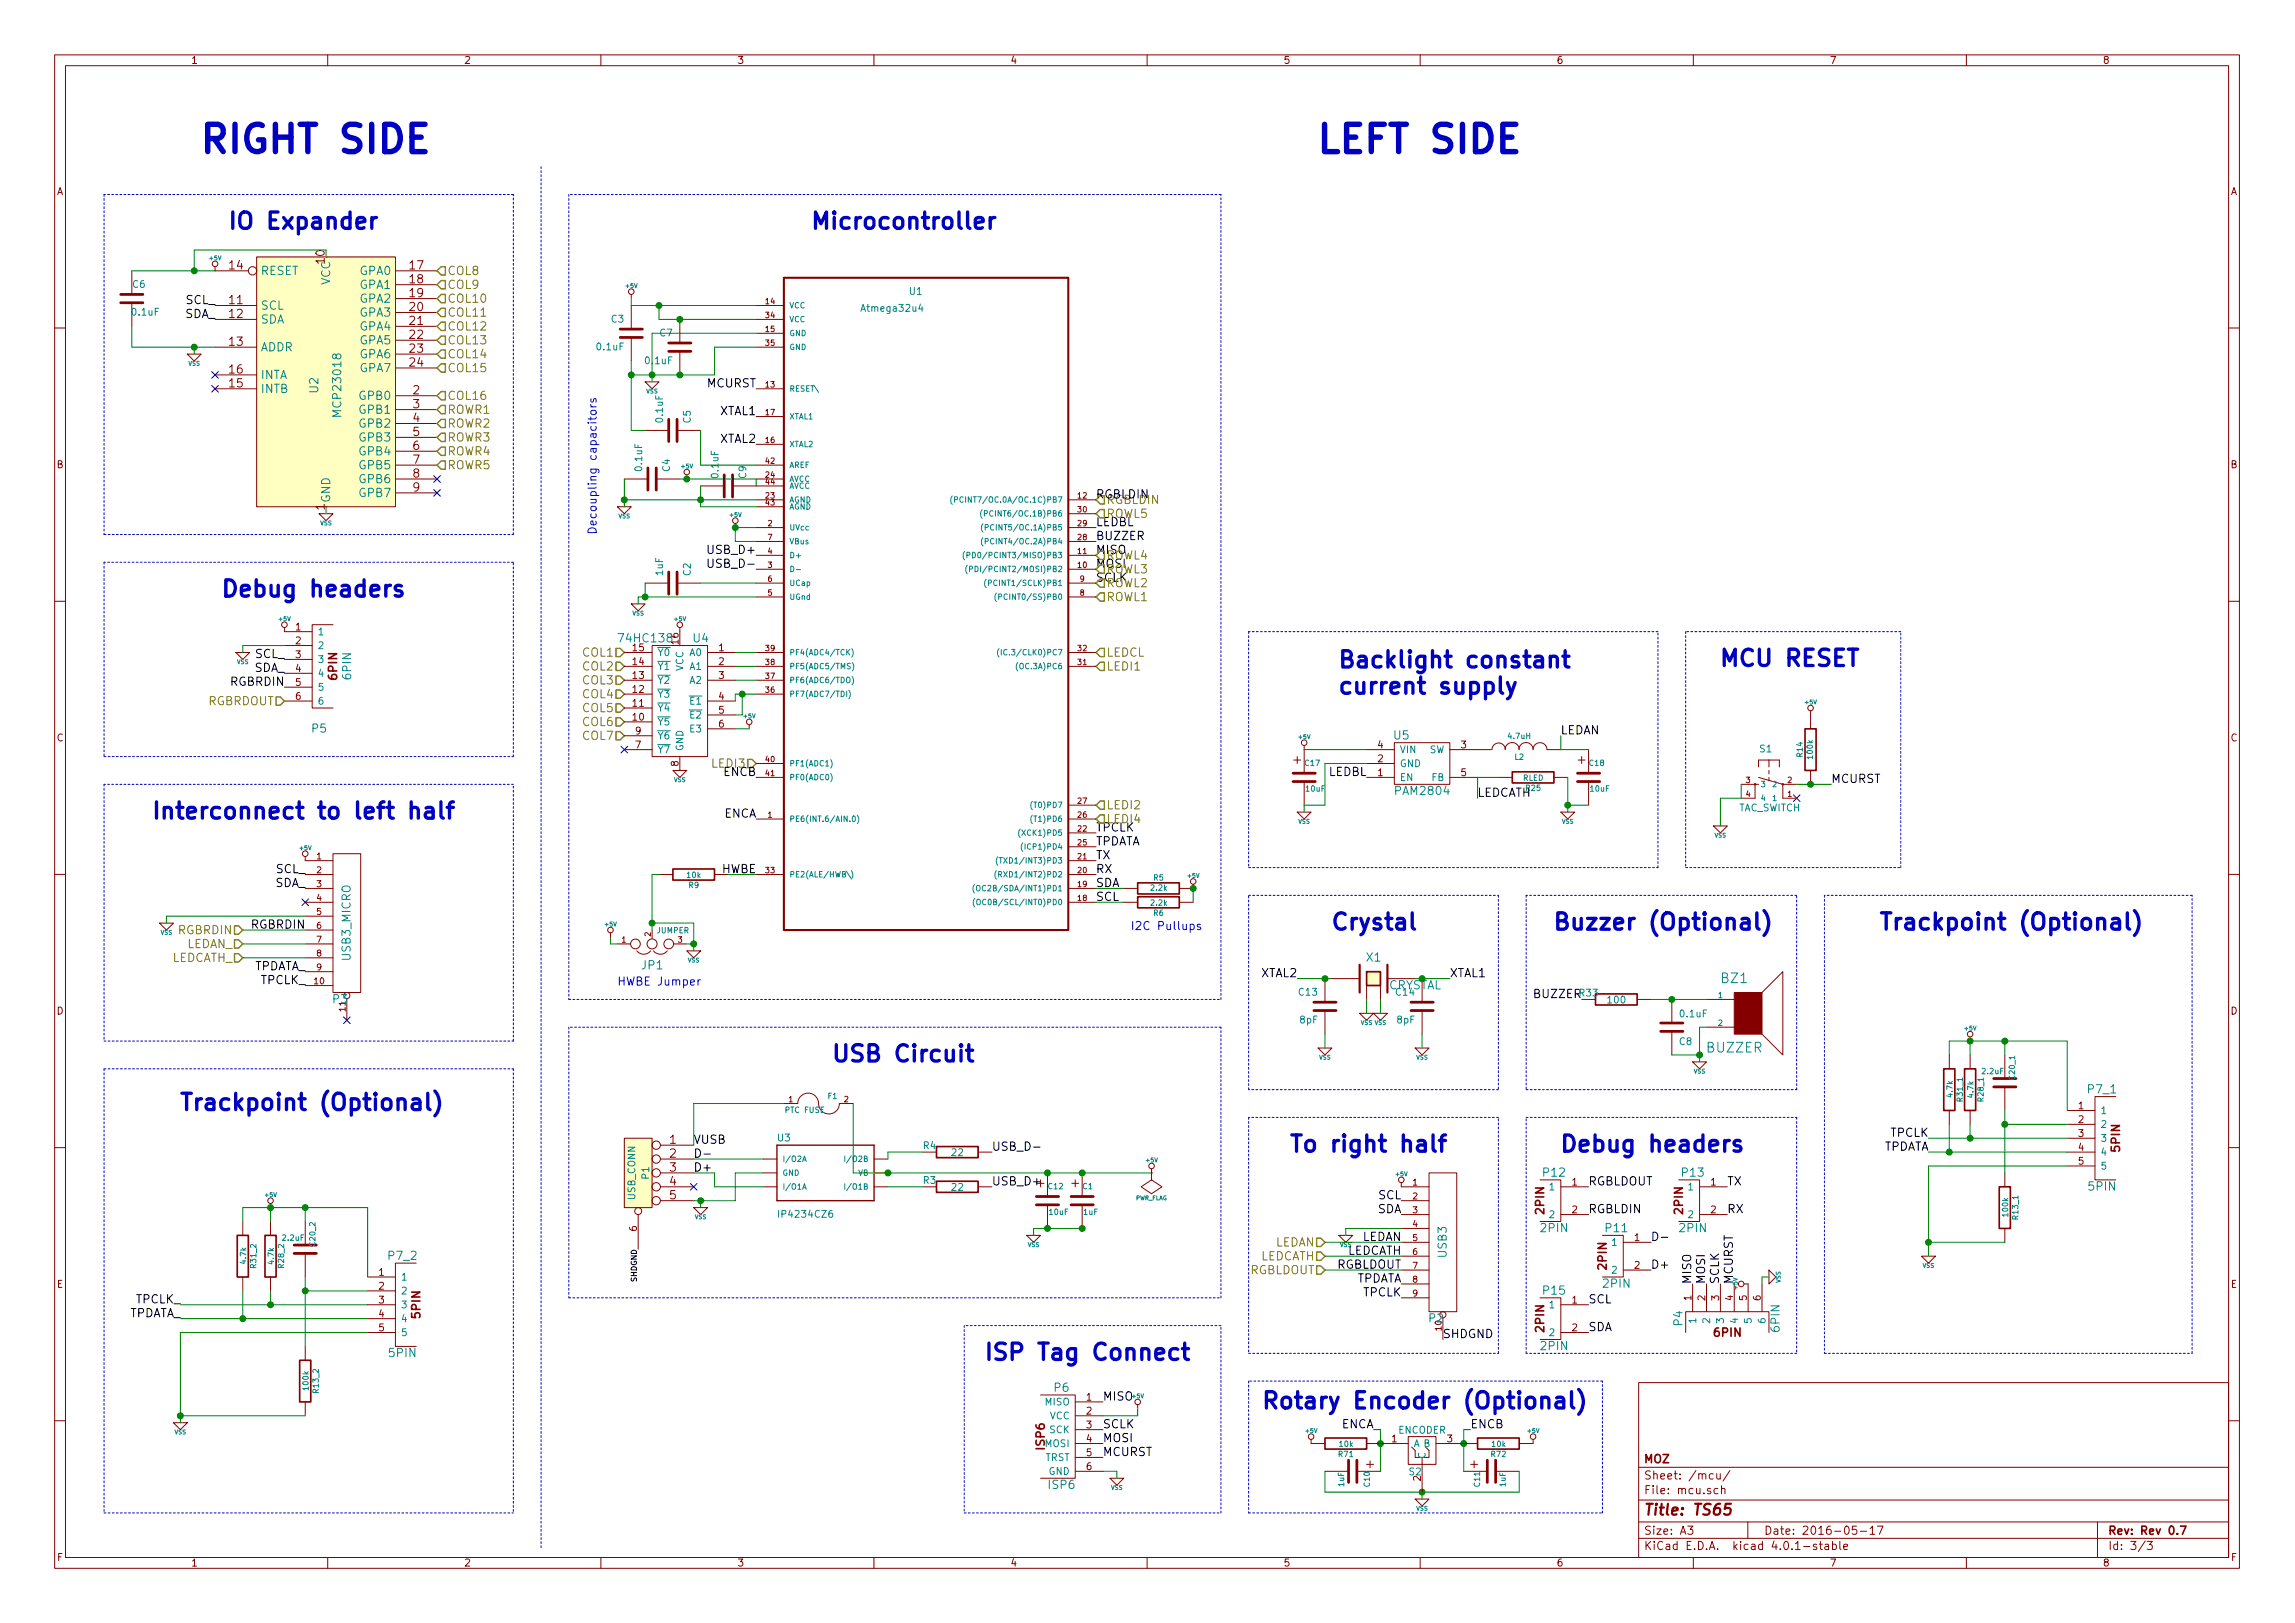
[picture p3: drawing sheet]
<svg xmlns="http://www.w3.org/2000/svg" width="420mm" height="297mm" viewBox="0 0 420 297" stroke-linecap="round" stroke-linejoin="round" font-family="sans-serif">
<defs><g id="words">
<g font-size="7" fill="#0000c2">
<text x="36.8" y="28">RIGHT SIDE</text>
<text x="241.3" y="28">LEFT SIDE</text>
</g>
<g font-size="4.2" fill="#0000c2">
<text x="41.9" y="41.9">IO Expander</text>
<text x="148.6" y="41.9">Microcontroller</text>
<text x="40.6" y="109.3">Debug headers</text>
<text x="245.1" y="122.2">Backlight constant</text>
<text x="315" y="122">MCU RESET</text>
<text x="245.1" y="127">current supply</text>
<text x="27.9" y="149.9">Interconnect to left half</text>
<text x="243.8" y="170.2">Crystal</text>
<text x="284.5" y="170.2">Buzzer (Optional)</text>
<text x="344.2" y="170.2">Trackpoint (Optional)</text>
<text x="152.4" y="194.3">USB Circuit</text>
<text x="33" y="203.2">Trackpoint (Optional)</text>
<text x="236.2" y="210.9">To right half</text>
<text x="285.8" y="210.9">Debug headers</text>
<text x="180.3" y="249">ISP Tag Connect</text>
<text x="231.1" y="257.8">Rotary Encoder (Optional)</text>
</g>
<text font-size="2.8" fill="#840000" x="301" y="277.3">Title: TS65</text>
<g font-size="2.5" fill="#008484">
<text x="315.2" y="179.9">BZ1</text>
<text x="312.5" y="192.6">BUZZER</text>
</g>
<g font-size="2.1" fill="#840000">
<text x="42" y="49.3">14</text>
<text x="75" y="49.3">17</text>
<text x="75" y="51.9">18</text>
<text x="42" y="55.7">11</text>
<text x="42" y="58.2">12</text>
<text x="75" y="56.9">20</text>
<text x="75" y="59.5">21</text>
<text x="75" y="54.4">19</text>
<text x="42" y="63.3">13</text>
<text x="75" y="62">22</text>
<text x="75" y="64.6">23</text>
<text x="42" y="70.9">15</text>
<text x="42" y="68.4">16</text>
<text x="75" y="67.1">24</text>
<text x="75.6" y="72.2">2</text>
<text x="75.6" y="74.7">3</text>
<text x="75.6" y="77.3">4</text>
<text x="75.6" y="79.8">5</text>
<text x="75.6" y="82.3">6</text>
<text x="75.6" y="84.9">7</text>
<text x="75.6" y="87.4">8</text>
<text x="75.6" y="90">9</text>
<text x="59.4" y="93.3" transform="rotate(-90 59.4 93.3)">1</text>
<text x="61.7" y="124.3" transform="rotate(-90 61.7 124.3)">6PIN</text>
<text x="122.6" y="209.3">1</text>
<text x="122.6" y="211.9">2</text>
<text x="122.6" y="214.4">3</text>
<text x="388.1" y="210.7" transform="rotate(-90 388.1 210.7)">5PIN</text>
<text x="122.6" y="217">4</text>
<text x="122.6" y="219.5">5</text>
<text x="282.7" y="222.1" transform="rotate(-90 282.7 222.1)">2PIN</text>
<text x="308.1" y="222.1" transform="rotate(-90 308.1 222.1)">2PIN</text>
<text x="294.1" y="232.3" transform="rotate(-90 294.1 232.3)">2PIN</text>
<text x="77" y="241.2" transform="rotate(-90 77 241.2)">5PIN</text>
<text x="282.7" y="243.7" transform="rotate(-90 282.7 243.7)">2PIN</text>
<text x="313.9" y="244.6">6PIN</text>
<text x="191.3" y="265.2" transform="rotate(-90 191.3 265.2)">ISP6</text>
<text x="301" y="267.8">MOZ</text>
<text x="301" y="273.5">File: mcu.sch</text>
<text x="301" y="270.8">Sheet: /mcu/</text>
<text x="301" y="280.9">Size: A3</text>
<text x="323" y="280.9">Date: 2016-05-17</text>
<text x="386" y="280.9">Rev: Rev 0.7</text>
<text x="301" y="283.7">KiCad E.D.A. kicad 4.0.1-stable</text>
<text x="386" y="283.7">Id: 3/3</text>
</g>
<g font-size="2.1" fill="#008484">
<text x="47.8" y="50.3">RESET</text>
<text x="60.5" y="52.3" transform="rotate(-90 60.5 52.3)">VCC</text>
<text x="65.8" y="50.3">GPA0</text>
<text x="65.8" y="52.9">GPA1</text>
<text x="47.8" y="56.7">SCL</text>
<text x="47.8" y="59.2">SDA</text>
<text x="65.8" y="57.9">GPA3</text>
<text x="65.8" y="55.4">GPA2</text>
<text x="47.8" y="64.3">ADDR</text>
<text x="65.8" y="60.5">GPA4</text>
<text x="65.8" y="63">GPA5</text>
<text x="65.8" y="65.6">GPA6</text>
<text x="47.8" y="71.9">INTB</text>
<text x="47.8" y="69.4">INTA</text>
<text x="58.3" y="71.9" transform="rotate(-90 58.3 71.9)">U2</text>
<text x="65.8" y="68.1">GPA7</text>
<text x="62.5" y="75.8" transform="rotate(-90 62.5 75.8)">MCP23018</text>
<text x="65.8" y="73.2">GPB0</text>
<text x="65.8" y="75.7">GPB1</text>
<text x="65.8" y="78.3">GPB2</text>
<text x="65.8" y="80.8">GPB3</text>
<text x="65.8" y="83.3">GPB4</text>
<text x="65.8" y="85.9">GPB5</text>
<text x="65.8" y="88.4">GPB6</text>
<text x="60.5" y="92" transform="rotate(-90 60.5 92)">GND</text>
<text x="65.8" y="91">GPB7</text>
<text x="113.6" y="117.6">74HC138</text>
<text x="126.9" y="117.6">U4</text>
<text x="64.3" y="124.2" transform="rotate(-90 64.3 124.2)">6PIN</text>
<text x="57.1" y="134.1">P5</text>
<text x="255.2" y="135.3">U5</text>
<text x="255.6" y="145.5">PAM2804</text>
<text x="64.2" y="175.8" transform="rotate(-90 64.2 175.8)">USB3_MICRO</text>
<text x="117.5" y="177.4">JP1</text>
<text x="250.2" y="176">X1</text>
<text x="61" y="183.6">P3</text>
<text x="254.1" y="181.1">CRYSTAL</text>
<text x="382.3" y="200.1">P7_1</text>
<text x="282.6" y="215.4">P12</text>
<text x="308" y="215.4">P13</text>
<text x="382.4" y="217.9">5PIN</text>
<text x="282.1" y="225.5">2PIN</text>
<text x="294" y="225.5">P11</text>
<text x="307.5" y="225.5">2PIN</text>
<text x="71.2" y="230.6">P7_2</text>
<text x="264.8" y="230.1" transform="rotate(-90 264.8 230.1)">USB3</text>
<text x="282.6" y="236.9">P15</text>
<text x="293.5" y="235.7">2PIN</text>
<text x="261.6" y="242">P2</text>
<text x="308" y="242.6" transform="rotate(-90 308 242.6)">P4</text>
<text x="325.8" y="243.7" transform="rotate(-90 325.8 243.7)">6PIN</text>
<text x="71.3" y="248.4">5PIN</text>
<text x="282.1" y="247.1">2PIN</text>
<text x="193" y="254.7">P6</text>
<text x="192" y="272.5">ISP6</text>
</g>
<text font-size="2.1" fill="#008400" x="59.4" y="48.2" transform="rotate(-90 59.4 48.2)">10</text>
<g font-size="2.1" fill="#848400">
<text x="81.9" y="50.3">COL8</text>
<text x="81.9" y="52.9">COL9</text>
<text x="81.9" y="55.4">COL10</text>
<text x="81.9" y="57.9">COL11</text>
<text x="81.9" y="60.5">COL12</text>
<text x="81.9" y="63">COL13</text>
<text x="81.9" y="65.6">COL14</text>
<text x="81.9" y="68.1">COL15</text>
<text x="81.9" y="73.2">COL16</text>
<text x="81.9" y="75.7">ROWR1</text>
<text x="81.9" y="78.3">ROWR2</text>
<text x="81.9" y="80.8">ROWR3</text>
<text x="81.9" y="83.3">ROWR4</text>
<text x="81.9" y="85.9">ROWR5</text>
<text x="202.6" y="94.8">ROWL5</text>
<text x="202.6" y="92.2">RGBLDIN</text>
<text x="202.6" y="107.5">ROWL2</text>
<text x="202.6" y="104.9">ROWL3</text>
<text x="202.6" y="102.4">ROWL4</text>
<text x="202.6" y="110">ROWL1</text>
<text x="106.7" y="120.2">COL1</text>
<text x="106.7" y="122.7">COL2</text>
<text x="106.7" y="125.3">COL3</text>
<text x="202.6" y="122.7">LEDI1</text>
<text x="202.6" y="120.2">LEDCL</text>
<text x="37.9" y="129.1">RGBRDOUT</text>
<text x="106.7" y="127.8">COL4</text>
<text x="106.7" y="130.3">COL5</text>
<text x="106.7" y="135.4">COL7</text>
<text x="106.7" y="132.9">COL6</text>
<text x="202.6" y="148.1">LEDI2</text>
<text x="202.6" y="150.7">LEDI4</text>
<text x="32.6" y="171">RGBRDIN</text>
<text x="34" y="173.5">LEDAN_</text>
<text x="31.2" y="176.1">LEDCATH_</text>
<text x="228.6" y="233.2">RGBLDOUT</text>
<text x="230.5" y="230.7">LEDCATH</text>
<text x="233.3" y="228.1">LEDAN</text>
</g>
<g font-size="2.1">
<text x="33.7" y="58.2">SDA_</text>
<text x="33.9" y="55.7">SCL_</text>
<text x="129.4" y="70.9">MCURST</text>
<text x="131.7" y="76">XTAL1</text>
<text x="131.7" y="81.1">XTAL2</text>
<text x="130" y="101.4">USB_D+</text>
<text x="200.7" y="101.4">MISO</text>
<text x="200.7" y="96.3">LEDBL</text>
<text x="200.7" y="98.8">BUZZER</text>
<text x="130.5" y="103.9">USB_D-</text>
<text x="200.7" y="103.9">MOSI</text>
<text x="200.7" y="106.5">SCLK</text>
<text x="42.2" y="125.5">RGBRDIN</text>
<text x="46.4" y="123">SDA_</text>
<text x="46.6" y="120.4">SCL_</text>
<text x="285.8" y="134.4">LEDAN</text>
<text x="130.5" y="140.5">LEDI3</text>
<text x="132.4" y="142">ENCB</text>
<text x="243.1" y="142">LEDBL</text>
<text x="335.3" y="143.3">MCURST</text>
<text x="132.4" y="149.6">ENCA</text>
<text x="270.5" y="145.8">LEDCATH</text>
<text x="200.7" y="152.2">TPCLK</text>
<text x="200.7" y="154.7">TPDATA</text>
<text x="50.4" y="159.8">SCL_</text>
<text x="132" y="159.8">HWBE</text>
<text x="200.7" y="157.3">TX</text>
<text x="200.7" y="159.8">RX</text>
<text x="50.2" y="162.3">SDA_</text>
<text x="200.7" y="164.9">SCL</text>
<text x="200.7" y="162.3">SDA</text>
<text x="46" y="170">RGBRDIN</text>
<text x="46.1" y="177.6">TPDATA_</text>
<text x="230.8" y="178.9">XTAL2</text>
<text x="265.4" y="178.9">XTAL1</text>
<text x="47.6" y="180.1">TPCLK_</text>
<text x="280.9" y="182.7">BUZZER</text>
<text x="127" y="209.3">VUSB</text>
<text x="346" y="208.1">TPCLK</text>
<text x="127" y="214.4">D+</text>
<text x="181.6" y="210.6">USB_D-</text>
<text x="344.4" y="210.6">TPDATA</text>
<text x="181.6" y="217">USB_D+</text>
<text x="252.3" y="219.5">SCL</text>
<text x="290.8" y="217">RGBLDOUT</text>
<text x="316.2" y="217">TX</text>
<text x="249.2" y="227.1">LEDAN</text>
<text x="252.1" y="222">SDA</text>
<text x="290.8" y="222">RGBLDIN</text>
<text x="316.2" y="222">RX</text>
<text x="244.5" y="232.2">RGBLDOUT</text>
<text x="246.4" y="229.7">LEDCATH</text>
<text x="302.3" y="232.2">D+</text>
<text x="24.8" y="238.5">TPCLK_</text>
<text x="247.9" y="234.7">TPDATA</text>
<text x="249.5" y="237.3">TPCLK</text>
<text x="290.8" y="238.5">SCL</text>
<text x="309.6" y="235" transform="rotate(-90 309.6 235)">MISO</text>
<text x="312.2" y="235" transform="rotate(-90 312.2 235)">MOSI</text>
<text x="314.7" y="235" transform="rotate(-90 314.7 235)">SCLK</text>
<text x="317.2" y="235" transform="rotate(-90 317.2 235)">MCURST</text>
<text x="23.2" y="241.1">TPDATA_</text>
<text x="264.2" y="244.9">SHDGND</text>
<text x="290.8" y="243.6">SDA</text>
<text x="201.9" y="256.3">MISO</text>
<text x="201.9" y="263.9">MOSI</text>
<text x="201.9" y="261.4">SCLK</text>
<text x="245.4" y="261.4">ENCA</text>
<text x="269.2" y="261.4">ENCB</text>
<text x="201.9" y="266.5">MCURST</text>
</g>
<g font-size="2.1" fill="#0000c2">
<text x="109.2" y="97.8" transform="rotate(-90 109.2 97.8)">Decoupling capacitors</text>
<text x="207" y="170.2">I2C Pullups</text>
<text x="113" y="180.4">HWBE Jumper</text>
</g>
<g font-size="1.8" fill="#840000">
<text x="35" y="11.7">1</text>
<text x="85" y="11.7">2</text>
<text x="135" y="11.7">3</text>
<text x="185" y="11.7">4</text>
<text x="235" y="11.7">5</text>
<text x="285" y="11.7">6</text>
<text x="335" y="11.7">7</text>
<text x="385" y="11.7">8</text>
<text x="10.4" y="35.7">A</text>
<text x="408.4" y="35.7">A</text>
<text x="10.4" y="85.7">B</text>
<text x="408.4" y="85.7">B</text>
<text x="54.1" y="115.4">1</text>
<text x="54.1" y="117.9">2</text>
<text x="115.9" y="119.2">15</text>
<text x="124.2" y="117.8" transform="rotate(-90 124.2 117.8)">16</text>
<text x="131.6" y="119.2">1</text>
<text x="54.1" y="120.4">3</text>
<text x="54.1" y="123">4</text>
<text x="54.1" y="125.5">5</text>
<text x="115.9" y="124.2">13</text>
<text x="115.9" y="121.7">14</text>
<text x="131.6" y="121.7">2</text>
<text x="131.6" y="124.2">3</text>
<text x="54.1" y="128.1">6</text>
<text x="115.9" y="131.9">10</text>
<text x="115.9" y="129.3">11</text>
<text x="115.9" y="126.8">12</text>
<text x="131.6" y="128.1">4</text>
<text x="131.6" y="130.6">5</text>
<text x="10.4" y="135.7">C</text>
<text x="116.4" y="136.9">7</text>
<text x="116.4" y="134.4">9</text>
<text x="131.6" y="133.1">6</text>
<text x="252.2" y="136.9">4</text>
<text x="267.5" y="136.9">3</text>
<text x="408.4" y="135.7">C</text>
<text x="124.2" y="140.2" transform="rotate(-90 124.2 140.2)">8</text>
<text x="252.2" y="142">1</text>
<text x="252.2" y="139.5">2</text>
<text x="267.5" y="142">5</text>
<text x="10.4" y="185.7">D</text>
<text x="408.4" y="185.7">D</text>
<text x="380.5" y="203">1</text>
<text x="380.5" y="205.5">2</text>
<text x="380.5" y="208.1">3</text>
<text x="380.5" y="210.6">4</text>
<text x="380.5" y="213.1">5</text>
<text x="287.8" y="217">1</text>
<text x="313.2" y="217">1</text>
<text x="116.6" y="225.3" transform="rotate(-90 116.6 225.3)">6</text>
<text x="287.8" y="222">2</text>
<text x="299.2" y="227.1">1</text>
<text x="313.2" y="222">2</text>
<text x="69.4" y="233.5">1</text>
<text x="299.2" y="232.2">2</text>
<text x="10.4" y="235.7">E</text>
<text x="69.4" y="236">2</text>
<text x="69.4" y="238.5">3</text>
<text x="287.8" y="238.5">1</text>
<text x="309.6" y="238" transform="rotate(-90 309.6 238)">1</text>
<text x="312.2" y="238" transform="rotate(-90 312.2 238)">2</text>
<text x="314.7" y="238" transform="rotate(-90 314.7 238)">3</text>
<text x="317.2" y="238" transform="rotate(-90 317.2 238)">4</text>
<text x="319.8" y="238" transform="rotate(-90 319.8 238)">5</text>
<text x="322.3" y="238" transform="rotate(-90 322.3 238)">6</text>
<text x="408.4" y="235.7">E</text>
<text x="69.4" y="241.1">4</text>
<text x="69.4" y="243.6">5</text>
<text x="287.8" y="243.6">2</text>
<text x="198.9" y="256.3">1</text>
<text x="198.9" y="258.9">2</text>
<text x="198.9" y="261.4">3</text>
<text x="198.9" y="263.9">4</text>
<text x="254.8" y="263.9">1</text>
<text x="264.9" y="263.9">3</text>
<text x="198.9" y="266.5">5</text>
<text x="198.9" y="269">6</text>
<text x="260.1" y="271" transform="rotate(-90 260.1 271)">2</text>
<text x="10.5" y="285.7">F</text>
<text x="35" y="286.7">1</text>
<text x="85" y="286.7">2</text>
<text x="135" y="286.7">3</text>
<text x="185" y="286.7">4</text>
<text x="235" y="286.7">5</text>
<text x="285" y="286.7">6</text>
<text x="335" y="286.7">7</text>
<text x="385" y="286.7">8</text>
<text x="408.5" y="285.7">F</text>
</g>
<g font-size="1.8" fill="#008484">
<text x="24.3" y="52.7">C6</text>
<text x="166.5" y="53.9">U1</text>
<text x="24.3" y="57.7">0.1uF</text>
<text x="111.9" y="59">C3</text>
<text x="158.1" y="57">Atmega32u4</text>
<text x="109.3" y="64.1">0.1uF</text>
<text x="120.8" y="61.6">C7</text>
<text x="118.2" y="66.6">0.1uF</text>
<text x="121.4" y="77.2" transform="rotate(-90 121.4 77.2)">0.1uF</text>
<text x="126.4" y="77.4" transform="rotate(-90 126.4 77.4)">C5</text>
<text x="117.6" y="86.1" transform="rotate(-90 117.6 86.1)">0.1uF</text>
<text x="122.6" y="86.3" transform="rotate(-90 122.6 86.3)">C4</text>
<text x="131.5" y="87.3" transform="rotate(-90 131.5 87.3)">0.1uF</text>
<text x="136.6" y="87.5" transform="rotate(-90 136.6 87.5)">C9</text>
<text x="121.4" y="105.3" transform="rotate(-90 121.4 105.3)">1uF</text>
<text x="126.4" y="105.3" transform="rotate(-90 126.4 105.3)">C2</text>
<text x="58.2" y="116.2">1</text>
<text x="58.2" y="118.8">2</text>
<text x="58.2" y="121.3">3</text>
<text x="58.2" y="123.9">4</text>
<text x="120.4" y="125.1">Y2</text>
<text x="120.4" y="122.6">Y1</text>
<text x="120.4" y="120.1">Y0</text>
<text x="125.1" y="122.9" transform="rotate(-90 125.1 122.9)">VCC</text>
<text x="126.3" y="120.1">A0</text>
<text x="126.3" y="122.6">A1</text>
<text x="126.3" y="125.1">A2</text>
<text x="58.2" y="126.4">5</text>
<text x="58.2" y="128.9">6</text>
<text x="120.4" y="130.2">Y4</text>
<text x="120.4" y="127.7">Y3</text>
<text x="126.4" y="128.9">E1</text>
<text x="126.4" y="131.5">E2</text>
<text x="120.4" y="137.8">Y7</text>
<text x="120.4" y="135.3">Y6</text>
<text x="120.4" y="132.8">Y5</text>
<text x="125.1" y="137.5" transform="rotate(-90 125.1 137.5)">GND</text>
<text x="126.4" y="134">E3</text>
<text x="256.3" y="137.8">VIN</text>
<text x="261.6" y="137.8">SW</text>
<text x="322.2" y="137.7">S1</text>
<text x="256.3" y="142.9">EN</text>
<text x="256.3" y="140.4">GND</text>
<text x="262.1" y="142.9">FB</text>
<text x="318.2" y="148.5">TAC_SWITCH</text>
<text x="237.8" y="182.2">C13</text>
<text x="255.6" y="182.2">C14</text>
<text x="289.2" y="182.4">R33</text>
<text x="294.4" y="183.6">100</text>
<text x="238" y="187.3">8pF</text>
<text x="255.8" y="187.3">8pF</text>
<text x="307.5" y="191.2">C8</text>
<text x="307.7" y="186.2">0.1uF</text>
<text x="384.6" y="203.9">1</text>
<text x="142.4" y="208.9">U3</text>
<text x="384.6" y="206.4">2</text>
<text x="384.6" y="209">3</text>
<text x="118.8" y="215.7" transform="rotate(-90 118.8 215.7)">P1</text>
<text x="169.1" y="210.3">R4</text>
<text x="174.3" y="211.6">22</text>
<text x="384.6" y="211.5">4</text>
<text x="384.6" y="214">5</text>
<text x="116.3" y="219.6" transform="rotate(-90 116.3 219.6)">USB_CONN</text>
<text x="169.1" y="216.6">R3</text>
<text x="174.3" y="217.9">22</text>
<text x="283.7" y="217.8">1</text>
<text x="309.1" y="217.8">1</text>
<text x="143" y="222.8">IP4234CZ6</text>
<text x="283.7" y="222.9">2</text>
<text x="309.1" y="222.9">2</text>
<text x="295.2" y="228">1</text>
<text x="295.2" y="233.1">2</text>
<text x="73.4" y="234.4">1</text>
<text x="73.4" y="236.9">2</text>
<text x="73.4" y="239.4">3</text>
<text x="283.7" y="239.4">1</text>
<text x="73.4" y="242">4</text>
<text x="73.4" y="244.5">5</text>
<text x="283.7" y="244.5">2</text>
<text x="310.5" y="242.1" transform="rotate(-90 310.5 242.1)">1</text>
<text x="313.1" y="242.1" transform="rotate(-90 313.1 242.1)">2</text>
<text x="315.6" y="242.1" transform="rotate(-90 315.6 242.1)">3</text>
<text x="318.1" y="242.1" transform="rotate(-90 318.1 242.1)">4</text>
<text x="320.7" y="242.1" transform="rotate(-90 320.7 242.1)">5</text>
<text x="323.2" y="242.1" transform="rotate(-90 323.2 242.1)">6</text>
<text x="191.3" y="257.2">MISO</text>
<text x="192.1" y="259.8">VCC</text>
<text x="192.1" y="262.3">SCK</text>
<text x="255.9" y="262.4">ENCODER</text>
<text x="191.2" y="267.4">TRST</text>
<text x="191.3" y="264.8">MOSI</text>
<text x="191.9" y="269.9">GND</text>
<text x="258" y="270">S2</text>
<text x="258.8" y="264.8">A B</text>
<text x="261" y="267" transform="rotate(-90 261 267)">C</text>
</g>
<g font-size="1.6" fill="#840000">
<text x="58" y="157.3">1</text>
<text x="58" y="159.8">2</text>
<text x="58" y="162.3">3</text>
<text x="58" y="164.9">4</text>
<text x="58" y="167.4">5</text>
<text x="58" y="170">6</text>
<text x="58" y="172.5">7</text>
<text x="58" y="175">8</text>
<text x="58" y="177.6">9</text>
<text x="57.6" y="180.1">10</text>
<text x="63.2" y="185.1" transform="rotate(-90 63.2 185.1)">11</text>
<text x="258.6" y="217">1</text>
<text x="258.6" y="219.5">2</text>
<text x="258.6" y="222">3</text>
<text x="258.6" y="224.6">4</text>
<text x="258.6" y="227.1">5</text>
<text x="258.6" y="229.7">6</text>
<text x="258.6" y="232.2">7</text>
<text x="258.6" y="234.7">8</text>
<text x="258.6" y="237.3">9</text>
<text x="263.9" y="243.5" transform="rotate(-90 263.9 243.5)">10</text>
</g>
<g font-size="1.4" fill="#840000">
<text x="140.2" y="55.7">14</text>
<text x="140.2" y="58.2">34</text>
<text x="140.2" y="60.7">15</text>
<text x="140.2" y="63.3">35</text>
<text x="140.2" y="70.9">13</text>
<text x="140.2" y="76">17</text>
<text x="140.2" y="81.1">16</text>
<text x="140.2" y="84.9">42</text>
<text x="140.2" y="87.4">24</text>
<text x="140.2" y="88.7">44</text>
<text x="140.2" y="91.2">23</text>
<text x="140.2" y="92.5">43</text>
<text x="197.3" y="93.8">30</text>
<text x="197.3" y="91.2">12</text>
<text x="140.6" y="96.3">2</text>
<text x="140.6" y="101.4">4</text>
<text x="140.6" y="98.8">7</text>
<text x="197.3" y="101.4">11</text>
<text x="197.3" y="98.8">28</text>
<text x="197.3" y="96.3">29</text>
<text x="140.6" y="103.9">3</text>
<text x="140.6" y="106.5">6</text>
<text x="197.3" y="103.9">10</text>
<text x="197.7" y="106.5">9</text>
<text x="140.6" y="109">5</text>
<text x="197.7" y="109">8</text>
<text x="140.2" y="119.2">39</text>
<text x="197.3" y="119.2">32</text>
<text x="140.2" y="124.2">37</text>
<text x="140.2" y="121.7">38</text>
<text x="197.3" y="121.7">31</text>
<text x="140.2" y="126.8">36</text>
<text x="140.2" y="139.5">40</text>
<text x="140.2" y="142">41</text>
<text x="319.7" y="143.3">3</text>
<text x="327.3" y="143.3">2</text>
<text x="140.6" y="149.6">1</text>
<text x="197.3" y="149.6">26</text>
<text x="197.3" y="147.1">27</text>
<text x="319.7" y="145.8">4</text>
<text x="327.3" y="145.8">1</text>
<text x="197.3" y="152.2">22</text>
<text x="197.3" y="154.7">25</text>
<text x="140.2" y="159.8">33</text>
<text x="197.3" y="159.8">20</text>
<text x="197.3" y="157.3">21</text>
<text x="197.3" y="164.9">18</text>
<text x="197.3" y="162.3">19</text>
<text x="113.8" y="172.5">1</text>
<text x="119.1" y="171.4" transform="rotate(-90 119.1 171.4)">2</text>
<text x="124.1" y="172.5">3</text>
<text x="144.4" y="201.7">1</text>
<text x="154.6" y="201.7">2</text>
</g>
<g font-size="1.4" fill="#008484">
<text x="144.5" y="56.4">VCC</text>
<text x="144.5" y="59">VCC</text>
<text x="144.5" y="61.5">GND</text>
<text x="144.5" y="64">GND</text>
<text x="144.5" y="71.7">RESET\</text>
<text x="144.5" y="76.7">XTAL1</text>
<text x="144.5" y="81.8">XTAL2</text>
<text x="144.5" y="85.6">AREF</text>
<text x="144.5" y="88.2">AVCC</text>
<text x="144.5" y="89.4">AVCC</text>
<text x="144.5" y="92">AGND</text>
<text x="144.5" y="93.3">AGND</text>
<text x="176.4" y="92">(PCINT7/OC.0A/OC.1C)PB7</text>
<text x="181.1" y="94.5">(PCINT6/OC.1B)PB6</text>
<text x="144.5" y="97.1">UVcc</text>
<text x="144.5" y="99.6">VBus</text>
<text x="181.1" y="99.6">(PCINT4/OC.2A)PB4</text>
<text x="181.1" y="97.1">(PCINT5/OC.1A)PB5</text>
<text x="144.5" y="102.1">D+</text>
<text x="144.5" y="107.2">UCap</text>
<text x="178.7" y="102.1">(PD0/PCINT3/MISO)PB3</text>
<text x="179.1" y="104.7">(PDI/PCINT2/MOSI)PB2</text>
<text x="181.6" y="107.2">(PCINT1/SCLK)PB1</text>
<text x="144.5" y="109.8">UGnd</text>
<text x="183.6" y="109.8">(PCINT0/SS)PB0</text>
<text x="144.5" y="119.9">PF4(ADC4/TCK)</text>
<text x="184.2" y="119.9">(IC.3/CLK0)PC7</text>
<text x="144.5" y="125">PF6(ADC6/TDO)</text>
<text x="144.5" y="122.5">PF5(ADC5/TMS)</text>
<text x="186.5" y="122.5">(OC.3A)PC6</text>
<text x="144.5" y="127.5">PF7(ADC7/TDI)</text>
<text x="276.2" y="135.2">4.7uH</text>
<text x="144.5" y="140.2">PF1(ADC1)</text>
<text x="144.5" y="142.8">PF0(ADC0)</text>
<text x="238.9" y="140.2">C17</text>
<text x="277.3" y="139.1">L2</text>
<text x="278.8" y="142.9">RLED</text>
<text x="291" y="140.2">C18</text>
<text x="330" y="138.5" transform="rotate(-90 330 138.5)">R14</text>
<text x="331.9" y="138.8" transform="rotate(-90 331.9 138.8)">100k</text>
<text x="189.2" y="147.9">(T0)PD7</text>
<text x="239.1" y="144.9">10uF</text>
<text x="279.4" y="144.7">R25</text>
<text x="291.2" y="144.9">10uF</text>
<text x="322.3" y="144.1">3</text>
<text x="322.3" y="146.6">4</text>
<text x="324.6" y="146.6">1</text>
<text x="324.6" y="144.1">2</text>
<text x="144.5" y="150.4">PE6(INT.6/AIN.0)</text>
<text x="187.1" y="152.9">(XCK1)PD5</text>
<text x="187.7" y="155.5">(ICP1)PD4</text>
<text x="189.2" y="150.4">(T1)PD6</text>
<text x="125.8" y="160.7">10k</text>
<text x="144.5" y="160.6">PE2(ALE/HWB\)</text>
<text x="183.6" y="160.6">(RXD1/INT2)PD2</text>
<text x="183.8" y="158">(TXD1/INT3)PD3</text>
<text x="211.2" y="161.1">R5</text>
<text x="126.1" y="162.5">R9</text>
<text x="180.1" y="163.1">(OC2B/SDA/INT1)PD1</text>
<text x="180.3" y="165.6">(OC0B/SCL/INT0)PD0</text>
<text x="210.7" y="163">2.2k</text>
<text x="210.7" y="165.7">2.2k</text>
<text x="211.2" y="167.6">R6</text>
<text x="120.2" y="170.8">JUMPER</text>
<text x="314.6" y="182.7">1</text>
<text x="314.6" y="187.7">2</text>
<text x="362.9" y="196.6">2.2uF</text>
<text x="368.9" y="197.5" transform="rotate(-90 368.9 197.5)">C20_1</text>
<text x="143.8" y="203.7">PTC FUSE</text>
<text x="151.6" y="201.1">F1</text>
<text x="357.5" y="200.7" transform="rotate(-90 357.5 200.7)">4.7k</text>
<text x="359.3" y="201.5" transform="rotate(-90 359.3 201.5)">R31_1</text>
<text x="361.3" y="200.8" transform="rotate(-90 361.3 200.8)">4.7k</text>
<text x="363.1" y="201.5" transform="rotate(-90 363.1 201.5)">R28_1</text>
<text x="143.3" y="215.2">GND</text>
<text x="143.3" y="212.6">I/O2A</text>
<text x="155.3" y="212.6">I/O2B</text>
<text x="157" y="215.2">VB</text>
<text x="143.3" y="217.7">I/O1A</text>
<text x="155.3" y="217.7">I/O1B</text>
<text x="191.9" y="217.6">C12</text>
<text x="198.2" y="217.6">C1</text>
<text x="51.8" y="227.1">2.2uF</text>
<text x="57.7" y="228" transform="rotate(-90 57.7 228)">C20_2</text>
<text x="192.1" y="222.3">10uF</text>
<text x="198.4" y="222.3">1uF</text>
<text x="367.6" y="222.6" transform="rotate(-90 367.6 222.6)">100k</text>
<text x="369.5" y="223.1" transform="rotate(-90 369.5 223.1)">R13_1</text>
<text x="45.1" y="231.2" transform="rotate(-90 45.1 231.2)">4.7k</text>
<text x="46.9" y="232" transform="rotate(-90 46.9 232)">R31_2</text>
<text x="50.1" y="231.3" transform="rotate(-90 50.1 231.3)">4.7k</text>
<text x="52" y="232" transform="rotate(-90 52 232)">R28_2</text>
<text x="56.5" y="254.3" transform="rotate(-90 56.5 254.3)">100k</text>
<text x="58.3" y="254.8" transform="rotate(-90 58.3 254.8)">R13_2</text>
<text x="245.1" y="266.7">R71</text>
<text x="245.2" y="264.8">10k</text>
<text x="273" y="266.7">R72</text>
<text x="273.2" y="264.8">10k</text>
<text x="246.1" y="272" transform="rotate(-90 246.1 272)">1uF</text>
<text x="250.8" y="272" transform="rotate(-90 250.8 272)">C10</text>
<text x="270.9" y="272" transform="rotate(-90 270.9 272)">C11</text>
<text x="275.6" y="272" transform="rotate(-90 275.6 272)">1uF</text>
</g>
<text font-size="1.4" x="116.6" y="234.6" transform="rotate(-90 116.6 234.6)">SHDGND</text>
<g font-size="1.1" fill="#008484">
<text x="38.4" y="47.6">+5V</text>
<text x="114.6" y="52.7">+5V</text>
<text x="34.5" y="66.9">VSS</text>
<text x="118.3" y="72">VSS</text>
<text x="124.8" y="85.7">+5V</text>
<text x="113.2" y="94.9">VSS</text>
<text x="133.7" y="94.6">+5V</text>
<text x="58.6" y="96.1">VSS</text>
<text x="51.1" y="113.7">+5V</text>
<text x="115.8" y="112.6">VSS</text>
<text x="123.5" y="113.7">+5V</text>
<text x="43.4" y="121.5">VSS</text>
<text x="136.2" y="131.4">+5V</text>
<text x="330.5" y="128.9">+5V</text>
<text x="237.8" y="135.2">+5V</text>
<text x="123.4" y="143.1">VSS</text>
<text x="54.9" y="155.6">+5V</text>
<text x="237.7" y="150.7">VSS</text>
<text x="286" y="150.7">VSS</text>
<text x="313.9" y="153.3">VSS</text>
<text x="217.5" y="160.6">+5V</text>
<text x="29.4" y="171.1">VSS</text>
<text x="110.8" y="169.5">+5V</text>
<text x="125.9" y="176.1">VSS</text>
<text x="249.1" y="187.6">VSS VSS</text>
<text x="359.7" y="188.6">+5V</text>
<text x="241.5" y="193.9">VSS</text>
<text x="259.3" y="193.9">VSS</text>
<text x="310.1" y="196.5">VSS</text>
<text x="209.9" y="212.7">+5V</text>
<text x="255.6" y="215.3">+5V</text>
<text x="48.6" y="219.1">+5V</text>
<text x="207.8" y="219.6">PWR_FLAG</text>
<text x="127.2" y="223.1">VSS</text>
<text x="188.2" y="228.2">VSS</text>
<text x="245.3" y="228.2">VSS</text>
<text x="352" y="232">VSS</text>
<text x="318.1" y="236" transform="rotate(-90 318.1 236)">+5V</text>
<text x="326" y="234.8" transform="rotate(-90 326 234.8)">VSS</text>
<text x="207.3" y="255.9">+5V</text>
<text x="32" y="262.5">VSS</text>
<text x="239.1" y="262.2">+5V</text>
<text x="279.7" y="262.2">+5V</text>
<text x="203.4" y="272.7">VSS</text>
<text x="259.3" y="276.5">VSS</text>
</g>
</g></defs>
<g fill="none" stroke="#840000" stroke-width=".18">
<path d="M10 10h400v277h-400zM12 12h396v273.1h-396zM60 10v2M110 10v2M160 10v2M210 10v2M260 10v2M310 10v2M360 10v2M24.1 49.6v4.3M24.1 55.4v4.3M39.4 48.8v.8h6.1"/>
<path d="M39.4 55.9h7.6M39.4 58.5h7.6M47 47h25.4v45.7h-25.4zM72.4 57.2h7.6M72.4 59.7h7.6M72.4 49.6h7.6M72.4 52.1h7.6M72.4 54.6h7.6M115.6 53.9v.7M115.6 55.9v4.3M124.5 58.5v4.3M138.4 55.9h5.1"/>
<path d="M138.4 58.5h5.1M10 60h2M34.3 64.8h2.5l-1.2 1.3zM39.4 63.5h7.6M39.4 71.2h7.6M39.4 68.6h7.6M72.4 72.4h7.6M72.4 75h7.6M72.4 77.5h7.6M72.4 62.3h7.6M72.4 64.8h7.6M72.4 67.3h7.6"/>
<path d="M115.6 61.8v4.3M118.1 69.9h2.5l-1.2 1.3zM118.1 78.8h4.3M124 78.8h4.3M124.5 64.3v4.3M138.4 63.5h5.1M138.4 71.2h5.1M138.4 61h5.1M138.4 76.2h5.1M408 60h2M58.4 94h2.6l-1.3 1.3zM72.4 80h7.6"/>
<path d="M72.4 82.6h7.6M72.4 85.1h7.6M72.4 87.7h7.6M72.4 90.2h7.6M113 92.7h2.6l-1.3 1.3zM114.3 87.7h4.3M120.1 87.7h4.4M125.7 86.9v.8M128.3 88.9h4.3M134.1 88.9h9.4M134.6 95.8v.8M138.4 85.1h5.1"/>
<path d="M138.4 87.7h5.1M138.4 96.6h5.1M138.4 99.1h5.1M138.4 91.5h5.1M138.4 92.7h5.1M138.4 81.3h5.1M195.6 96.6h5.1M195.6 99.1h5.1M195.6 94h5.1M195.6 91.5h5.1M10 110h2M43.2 119.4h2.5l-1.3 1.3z"/>
<path d="M52.1 114.8v.8h5M52.1 118.1h5M61 114.3h-3.9v15.3h3.9M114.3 119.4h5.1M115.6 110.5h2.5l-1.3 1.3zM118.1 106.7h4.3M119.4 118.1h10.1v20.4h-10.1zM124 106.7h4.3M124.5 114.8v.8M129.5 119.4h5.1M138.4 106.7h5.1M138.4 104.2h5.1"/>
<path d="M138.4 101.6h5.1M138.4 109.3h5.1M138.4 119.4h5.1M195.6 106.7h5.1M195.6 104.2h5.1M195.6 101.6h5.1M195.6 109.3h5.1M195.6 119.4h5.1M408 110h2M52.1 120.7h5M52.1 123.2h5M52.1 125.8h5"/>
<path d="M52.1 128.3h5M114.3 137.2h5.1M114.3 122h5.1M114.3 127h5.1M114.3 124.5h5.1M114.3 134.7h5.1M114.3 132.1h5.1M114.3 129.6h5.1M124.5 138.5v2.5M129.5 128.3h5.1M129.5 122h5.1M129.5 124.5h5.1"/>
<path d="M129.5 130.8h5.1M129.5 133.4h5.1M137.2 132.6v.8M138.4 139.7h5.1M138.4 122h5.1M138.4 127h5.1M138.4 124.5h5.1M195.6 122h5.1M236.9 139.1h1.2M237.5 138.5v1.2M238.8 136.4v5.1M250.2 139.7h5.1"/>
<path d="M250.2 137.2h5.1M255.3 135.9h10.1v7.6h-10.1zM265.4 137.2h7.6M273.2 137.2a1.22 1.22 0 0 1 1.2-1.2 1.22 1.22 0 0 1 1.2 1.2M275.5 137.2a1.3 1.3 0 0 1 1.3-1.3 1.3 1.3 0 0 1 1.3 1.3M278.1 137.2a1.3 1.3 0 0 1 1.3-1.3 1.3 1.3 0 0 1 1.3 1.3 1.27 1.27 0 0 1 1.2-1.3 1.27 1.27 0 0 1 1.3 1.3M283.2 137.2h2.5M288.9 139.1h1.3M289.6 138.5v1.2M290.8 137.2v4.3M323.8 139.1v1.3M331.5 130.1v3.3"/>
<path d="M55.9 156.8v.7h5.1M61 156.2h5v25.4h-5zM123.2 141h2.5l-1.2 1.3zM138.4 142.3h5.1M138.4 149.9h5.1M195.6 157.5h5.1M195.6 149.9h5.1M195.6 152.4h5.1M195.6 155h5.1M195.6 147.4h5.1M237.5 148.6h2.5l-1.2 1.3zM238.8 143v4.4"/>
<path d="M250.2 142.3h5.1M265.4 142.3h5.1M274.3 142.3h2.6M284.5 142.3h2.5M285.7 148.6h2.6l-1.3 1.3zM290.8 143v4.4M313.7 151.2h2.5l-1.2 1.2zM318.8 143.5h3.1M321.3 143.5v2.6h-2.5M321.9 142.3l4.5 1.2M321.9 140.4v-1.3h3.9v1.3M323.8 141v.6"/>
<path d="M323.8 142.3v.6M326.4 143.5v2.6h2.5M326.4 143.5h2.5M331.5 141v2.5M10 160h2M29.2 168.9h2.5l-1.2 1.3zM55.9 160.1h5.1M55.9 162.6h5.1M55.9 165.1h5.1M55.9 167.7h5.1M55.9 170.2h5.1M55.9 172.8h5.1"/>
<path d="M55.9 175.3h5.1M55.9 177.8h5.1M111.8 170.7v.8M113 172.8h2.4M116.6 174a1.63 1.63 0 0 0 2.5 0M119.6 174a1.63 1.63 0 0 0 2.6 0M120.6 160.1h2.6M123.3 172.8h2.4M125.7 174h2.6l-1.3 1.3zM130.8 160.1h2.5M138.4 160.1h5.1M195.6 160.1h5.1"/>
<path d="M195.6 162.6h5.1M195.6 165.1h5.1M205.7 162.6h2.6M205.7 165.1h2.6M215.9 165.1h2.5M218.4 161.8v.8h-2.5M242.6 179.1v4.3M243.8 179.1h5.1M250.2 179.9v3M252.7 179.9v3M254 179.1h5.1M260.3 179.1v4.3"/>
<path d="M408 160h2M55.9 180.4h5.1M63.5 182.8v3.9M241.3 191.8h2.5l-1.2 1.3zM242.6 184.9v4.4M248.9 185.5h2.6l-1.3 1.2zM251.5 185.5h2.5l-1.3 1.2zM259.1 191.8h2.5l-1.3 1.3zM260.3 184.9v4.4M299.7 182.9h2.6M306.1 182.9v4.3M306.1 188.8v4.3"/>
<path d="M309.9 194.3h2.5l-1.3 1.3zM312.4 182.9h5.1M312.4 188h5.1M322.6 181.6l3.8-3.8v15.3l-3.8-3.8M356.9 193.1v2.5M360.7 189.8v.7M360.7 193.1v2.5M367 193.1v4.3M367 198.9v4.3M10 210h2M114.3 208.3h5.1v12.7h-5.1zM120.9 217.2h6.1"/>
<path d="M120.9 212.1h6.1M120.9 214.7h6.1M120.9 209.6h6.1M120.9 219.7h6.1M139.7 217.2h2.5M139.7 212.1h2.5M139.7 214.7h2.5M143.5 202h2.5a1.93 1.93 0 0 1 2.1-1.9 1.93 1.93 0 0 1 1.8 2.2 1.91 1.91 0 0 0 2 1.6 1.91 1.91 0 0 0 1.8-1.9h2.5M160 217.2h2.6M160 212.1h2.6M160 214.7h2.6M179.1 217.2h2.5"/>
<path d="M179.1 210.9h2.5M189.9 216.6h1.2M191.8 214.7v4.3M196.2 216.6h1.3M196.8 215.9v1.3M198.1 214.7v4.3M210.8 213.9v.8M210.8 214.7h.1M210.8 214.7v1.2l1.9 1.3-1.9 1.3-1.9-1.3 1.9-1.3M256.5 216.4v.8h5.1M256.5 219.7h5.1M261.6 214.7h5.1v25.4h-5.1z"/>
<path d="M281.9 215.9h3.8v7.7h-3.8M285.7 217.2h5.1M307.3 215.9h3.8v7.7h-3.8M311.1 217.2h5.1M356.9 203.2v2.6M360.7 203.2v2.6M367 214.7v2.5M378.5 210.9h5M378.5 203.2h5M378.5 205.8h5M378.5 208.3h5M378.5 213.4h5"/>
<path d="M387.3 200.7h-3.8v15.2h3.8M408 210h2M44.4 223.6v2.5M44.4 233.7v2.6M49.5 220.3v.7M49.5 223.6v2.5M49.5 233.7v2.6M55.9 223.6v4.3M55.9 229.4v4.3M67.3 233.7h5.1M67.3 236.3h5.1M67.3 238.8h5.1"/>
<path d="M76.2 231.2h-3.8v15.2h3.8M116.8 222.3v6.3M127 221h2.5l-1.2 1.3zM188 226.1h2.5l-1.3 1.3zM191.8 220.5v4.3M198.1 220.5v4.3M245.1 226.1h2.5l-1.2 1.3zM256.5 222.3h5.1M256.5 224.8h5.1M256.5 227.4h5.1M256.5 229.9h5.1M256.5 232.4h5.1"/>
<path d="M256.5 235h5.1M256.5 237.5h5.1M281.9 237.5h3.8v7.6h-3.8M285.7 222.3h5.1M285.7 238.8h5.1M293.4 226.1h3.8v7.6h-3.8M297.2 227.4h5.1M297.2 232.4h5.1M309.9 235v5.1M311.1 222.3h5.1M312.4 235v5.1M315 235v5.1"/>
<path d="M317.5 235v5.1M319.3 235h.7v5.1M322.6 235v5.1M323.8 232.4l1.3 1.3-1.3 1.3zM351.8 229.9h2.5l-1.2 1.3zM367 224.8v2.6M55.9 246.4v2.6M55.9 256.6v2.5M67.3 241.3h5.1M67.3 243.9h5.1M190.5 255.3h6.3v15.2h-6.3M196.8 256.6h5.1"/>
<path d="M196.8 259.1h5.1M208.3 257.1v.7M264.2 241.2v3.9M285.7 243.9h5.1M300 253h108v32.1h-108zM308.6 243.9v-3.8h15.2v3.8M10 260h2M31.7 260.4h2.6l-1.3 1.3zM196.8 261.7h5.1M196.8 264.2h5.1M196.8 266.7h5.1M196.8 269.3h5.1"/>
<path d="M203.2 270.5h2.5l-1.2 1.3zM240 263.4v.8h2.6M242.6 269.3h4.3M248.4 269.3h4.3M250.2 264.2h7.6M250.2 268h1.3M250.8 267.4v1.2M257.8 262.9h5.1v5.1h-5.1zM258.4 264.8l.7 .7M259.1 274.4h2.5l-1.3 1.2zM260.3 266.7v6.4M261 264.8l.6 .7"/>
<path d="M262.9 264.2h7.6M268 269.3h4.3M269.2 268h1.3M269.9 267.4v1.2M273.8 269.3h4.3M280.7 263.4v.8h-2.6M300 278.5h108M300 274.5h108M300 268.5h108M309 279.3h.9l-.5 .6 .5 .1v.7l-.2 .1-.7-.1M313.6 269.8l-.4-.1-.3 .3 .1 .6 .2 .1 .4-.1M314.3 269.7l.1 .9 .3 .1 .2-.1"/>
<path d="M314.5 272.5l-.4-.1-.3 .3 .1 .6 .2 .1 .4-.1M314.9 269.7v1M315.2 272.5l.2-.1 .3 .1 .1 .9M315.2 271.9v1.5M316.7 269.1l-1.3 2M320 278.5v3M339.9 279.3h-.7l-.1 .7 .2-.1h.5l.2 .3-.1 .5-.2 .1-.6-.1M342.4 279.7l.4-.4v1.5M343.7 279.3h1l-.6 1.5M384 278.5v6.6M408 260h2M60 285.1v1.9"/>
<path d="M110 285.1v1.9M160 285.1v1.9M210 285.1v1.9M260 285.1v1.9M300 281.5h108M310 285.1v1.9M332.6 282.7a.37 .37 0 0 0-.6 .1l.1 .2 .5 .2v.1l-.2 .3-.4-.1M333.1 282.6h.5M333.3 282.1v1.3l.3 .2M334.1 282.7h.6l.1 .9M334.8 283h-.5l-.2 .2 .2 .4 .5-.1M335.5 282.7l.4-.1 .3 .3-.1 .6h-.6"/>
<path d="M335.5 282.1v1.5M336.8 282.1v1.3l.2 .2M337.5 283.1l.8-.1-.1-.3-.4-.1-.3 .2 .1 .7h.6M340.6 280.2h1.1M342.4 280.8h.8M360 285.1v1.9M392.7 282l-1.2 2M393.1 282.1h.9l-.5 .6 .5 .1v.7l-.2 .1-.7-.1"/>
<circle cx="39.4" cy="48.3" r=".51"/>
<circle cx="46.2" cy="49.6" r=".76"/>
<circle cx="115.6" cy="53.4" r=".51"/>
<circle cx="125.7" cy="86.4" r=".51"/>
<circle cx="134.6" cy="95.3" r=".51"/>
<circle cx="52.1" cy="114.3" r=".51"/>
<circle cx="124.5" cy="114.3" r=".51"/>
<circle cx="137.2" cy="132.1" r=".51"/>
<circle cx="238.8" cy="135.9" r=".51"/>
<circle cx="331.5" cy="129.6" r=".51"/>
<circle cx="55.9" cy="156.2" r=".51"/>
<circle cx="111.8" cy="170.2" r=".51"/>
<circle cx="116.3" cy="172.8" r=".89"/>
<circle cx="119.4" cy="172.8" r=".91"/>
<circle cx="122.4" cy="172.8" r=".89"/>
<circle cx="218.4" cy="161.3" r=".51"/>
<circle cx="360.7" cy="189.3" r=".51"/>
<circle cx="49.5" cy="219.7" r=".51"/>
<circle cx="120.1" cy="217.2" r=".76"/>
<circle cx="120.1" cy="209.6" r=".76"/>
<circle cx="120.1" cy="212.1" r=".76"/>
<circle cx="120.1" cy="214.7" r=".76"/>
<circle cx="120.1" cy="219.7" r=".76"/>
<circle cx="210.8" cy="213.4" r=".51"/>
<circle cx="256.5" cy="215.9" r=".51"/>
<circle cx="116.8" cy="221.7" r=".63"/>
<circle cx="318.8" cy="235" r=".51"/>
<circle cx="208.3" cy="256.6" r=".51"/>
<circle cx="240" cy="262.9" r=".51"/>
<circle cx="280.7" cy="262.9" r=".51"/>
</g>
<g fill="none" stroke="#840000" stroke-width=".3">
<path d="M330.5 133.4h2v7.6h-2zM123.2 159h7.6v2.1h-7.6zM276.9 141.3h7.6v2h-7.6zM208.3 161.6h7.6v2h-7.6zM208.3 164.1h7.6v2.1h-7.6zM250.2 177.8h2.5v2.6h-2.5zM292.1 181.9h7.6v2h-7.6zM355.9 195.6h2v7.6h-2zM359.7 195.6h2v7.6h-2zM171.4 216.2h7.7v2h-7.7zM171.4 209.8h7.7v2.1h-7.7zM366 217.2h2v7.6h-2z"/>
<path d="M43.4 226.1h2.1v7.6h-2.1zM48.5 226.1h2v7.6h-2zM54.9 249h2v7.6h-2zM242.6 263.2h7.6v2h-7.6zM270.5 263.2h7.6v2h-7.6zM399.2 279.3h1l-.7 1.5"/>
</g>
<path d="M248.9 176.6v5M254 176.6v5M316.9 275.2h-.9l-.3 1 .4-.2h.4l.3 .2a.82 .82 0 0 1-.2 .9l-.7 .1-.3-.2" fill="none" stroke="#840000" stroke-width=".41"/>
<g fill="none" stroke="#840000" stroke-width=".51">
<path d="M22.1 55.4h4.1M22.1 53.9h4.1M113.5 61.8h4.1M113.5 60.2h4.1M122.4 64.3h4.1M122.4 62.8h4.1M122.4 76.7v4.1M124 76.7v4.1M118.6 85.6v4.1M120.1 85.6v4.1M132.6 86.9v4.1M134.1 86.9v4.1"/>
<path d="M122.4 104.7v4M124 104.7v4M236.7 143h4.1M236.7 141.5h4.1M288.8 143h4.1M288.8 141.5h4.1M240.5 184.9h4.1M240.5 183.4h4.1M258.3 184.9h4.1M258.3 183.4h4.1M304 187.2h4.1M304 188.8h4.1"/>
<path d="M365 197.4h4.1M365 198.9h4.1M189.7 219h4.1M196.1 219h4.1M53.8 227.9h4.1M53.8 229.4h4.1M189.7 220.5h4.1M196.1 220.5h4.1M246.9 267.2v4.1M248.4 267.2v4.1M272.3 267.2v4.1M273.8 267.2v4.1"/>
</g>
<g fill="none" stroke="#000084" stroke-width=".18">
<path d="M38.8 68l1.2 1.2M38.8 70.5l1.2 1.3M40 68l-1.2 1.2M40 70.5l-1.2 1.3M79.4 87.1l1.2 1.2M79.4 89.6l1.2 1.2M80.6 87.1l-1.2 1.2M80.6 89.6l-1.2 1.2M113.7 136.6l1.2 1.2M114.9 136.6l-1.2 1.2M328.3 145.5l1.2 1.2M329.5 145.5l-1.2 1.2"/>
<path d="M55.3 164.5l1.2 1.2M56.5 164.5l-1.2 1.2M62.9 186.1l1.2 1.2M64.1 186.1l-1.2 1.2M126.4 216.6l1.2 1.2M127.6 216.6l-1.2 1.2"/>
</g>
<g fill="#ffffc2" stroke="#ffffc2" stroke-width=".18">
<path d="M250.2 177.8h2.5v2.6h-2.5z"/>
<path d="M47 47h25.4v45.7h-25.4z"/>
<path d="M114.3 208.3h5.1v12.7h-5.1z"/>
</g>
<g fill="#840000" stroke="#840000" stroke-width=".18">
<path d="M317.5 181.6h5.1v7.7h-5.1z"/>
<circle cx="326.4" cy="143.5" r=".13"/>
<circle cx="321.3" cy="143.5" r=".13"/>
</g>
<g fill="none" stroke="#000" stroke-width=".18">
<path d="M201 90.4h.8l.1-.3-.1-.3-.2-.2h-.6v1.5M201.4 90.4l.5 .7M203.4 89.7a.71 .71 0 0 0-.9 .7 .71 .71 0 0 0 .9 .7v-.6h-.3M204.1 90.4l.6-.1 .2-.2-.1-.3-.2-.2h-.5v1.5h.5l.3-.1 .1-.4-.4-.2M205.6 89.6v1.5h.7M206.8 89.6a.77 .77 0 0 1 .9 .8 .77 .77 0 0 1-.9 .7zM208.4 89.6v1.5M210 89.6v1.5l-.9-1.5v1.5M129.6 102.3v1.3l.3 .2h.3l.3-.2v-1.3M127.4 210.3a.77 .77 0 0 1 .9 .7 .77 .77 0 0 1-.9 .8zM128.9 211.2h1.1M189.2 209.9h1.2"/>
<path d="M302.6 225.5a.77 .77 0 0 1 .9 .8 .77 .77 0 0 1-.9 .7zM304.1 226.5h1.2"/>
</g>
<path d="M142.2 209.6h17.8v10.1h-17.8z" fill="none" stroke="#840000" stroke-width=".25"/>
<g fill="none" stroke="#008484" stroke-width=".18">
<path d="M168.5 55.6l-.3 1h.8M168.8 56.1v.9M174.3 90.8a1.2 1.2 0 0 0 0 1.5M174.8 91.5l.4-.1v-.4l-.4-.1v1M176.3 91a.44 .44 0 0 0-.6 .4 .44 .44 0 0 0 .6 .4M179.8 93.3a1.2 1.2 0 0 0 0 1.6M180 98.4a1.2 1.2 0 0 0 0 1.5M180 95.8a1.2 1.2 0 0 0 0 1.6M180.2 94l.5-.1v-.4h-.5v1M180.4 99.1l.4-.1v-.4l-.4-.1v1.1M180.4 96.5h.4v-.5h-.4v1M144.8 103.6a.51 .51 0 0 1 .5 .5 .51 .51 0 0 1-.5 .5z"/>
<path d="M145.8 104.3h.8M155.1 119.3l.5 .6M155.6 118.9l-.6 .5M155.9 118.7a1.2 1.2 0 0 1 0 1.6M176.6 100.9a1.2 1.2 0 0 0 0 1.6M177 101.6h.5v-.5h-.5v1M177.1 103.5a1.2 1.2 0 0 0 0 1.5M177.5 104.2l.5-.1v-.4l-.5-.1v1M178 101.1a.51 .51 0 0 1 .6 .5 .51 .51 0 0 1-.6 .5zM178.5 103.6a.51 .51 0 0 1 .6 .5 .51 .51 0 0 1-.6 .5zM180.5 106a1.2 1.2 0 0 0 0 1.6M180.9 106.7l.5-.1v-.4h-.5v1"/>
<path d="M182.4 108.5a1.2 1.2 0 0 0 0 1.6M182.8 109.2h.5v-.5h-.5v1M182.9 118.7a1.2 1.2 0 0 0 0 1.6M183.3 118.9v1M184.4 119a.44 .44 0 0 0-.7 .4 .44 .44 0 0 0 .7 .4M152.1 139a1.2 1.2 0 0 1 0 1.6M155 126.5v1M155.1 124l.3-.1 .2 .2v.5l-.2 .4-.4-.2v-.5zM155.4 126.3a1.2 1.2 0 0 1 0 1.6M155.7 121.4h-.4l-.2 .2 .1 .2 .5 .2v.3l-.6 .1M156 123.8a1.2 1.2 0 0 1 0 1.5M156 121.2a1.2 1.2 0 0 1 0 1.6"/>
<path d="M186.3 121.2a1.2 1.2 0 0 0 0 1.6M152.1 141.6a1.2 1.2 0 0 1 0 1.5M154.9 159.4l.9 1.3M155.9 159.3a1.2 1.2 0 0 1 0 1.6M156.1 149.4l.2-.1a.55 .55 0 0 1 .3 .5 .55 .55 0 0 1-.3 .6l-.3-.4zM156.9 149.2a1.2 1.2 0 0 1 0 1.5M182.4 159.3a1.2 1.2 0 0 0 0 1.6M182.7 156.8a1.2 1.2 0 0 0 0 1.6M182.9 157h.6M183.2 157v1M186.8 151.7a1.2 1.2 0 0 0 0 1.6M187.2 154.3a1.2 1.2 0 0 0 0 1.5"/>
<path d="M189 149.2a1.2 1.2 0 0 0 0 1.5M189 146.6a1.2 1.2 0 0 0 0 1.6M178.4 161.9a1.2 1.2 0 0 0 0 1.5M178.5 164.4a1.2 1.2 0 0 0 0 1.6M178.9 162.1l.3-.1 .2 .2v.5l-.2 .4-.4-.2v-.5zM178.9 164.6h.3l.2 .1 .1 .6-.3 .3-.3-.2-.1-.5zM182.8 160h.5v-.5h-.5v1M183.1 160l.3 .5M146.9 212.6l.4-1 .3 1M146.9 217.7l.4-1.1 .3 1.1M147 212.3h.5M147 217.4h.5"/>
<path d="M154.7 211.6v1M154.7 216.6v1.1"/>
</g>
<g fill="none" stroke="#848400" stroke-width=".25">
<path d="M80 57.2l.8-.8h.7v1.5h-.7zM80.8 48.8h.7v1.5h-.7l-.8-.7zM80.8 51.3h.7v1.6h-.7l-.8-.8zM80.8 53.9h.7v1.5h-.7l-.8-.8zM80.8 59h.7v1.5h-.7l-.8-.8zM80.8 61.5h.7v1.5h-.7l-.8-.7zM80.8 64h.7v1.6h-.7l-.8-.8zM80.8 66.6h.7v1.5h-.7l-.8-.8zM80.8 71.7h.7v1.5h-.7l-.8-.8zM80.8 74.2h.7v1.5h-.7l-.8-.7zM80.8 76.7h.7v1.6h-.7l-.8-.8zM80 80l.8-.7h.7v1.5h-.7z"/>
<path d="M80.8 84.4h.7v1.5h-.7l-.8-.8zM80.8 81.8h.7v1.5h-.7l-.8-.7zM200.7 91.5l.7-.8h.8v1.5h-.8zM201.4 93.3h.8v1.5h-.8l-.7-.8zM112.8 118.7h.7l.8 .7-.8 .8h-.7zM201.4 118.7h.8v1.5h-.8l-.7-.8zM201.4 108.5h.8v1.5h-.8l-.7-.7zM201.4 106h.8v1.5h-.8l-.7-.8zM201.4 103.4h.8v1.5h-.8l-.7-.7zM201.4 100.9h.8v1.5h-.8l-.7-.8zM50.5 127.5h.8l.8 .8-.8 .8h-.8zM112.8 133.9h.7l.8 .8-.8 .7h-.7z"/>
<path d="M112.8 121.2h.7l.8 .8-.8 .7h-.7zM112.8 123.7h.7l.8 .8-.8 .8h-.7zM112.8 126.3h.7l.8 .7-.8 .8h-.7zM112.8 128.8h.7l.8 .8-.8 .7h-.7zM112.8 131.4h.7l.8 .7-.8 .8h-.7zM136.9 139h.8l.7 .7-.7 .8h-.8zM201.4 121.2h.8v1.5h-.8l-.7-.7zM200.7 149.9l.7-.8h.8v1.6h-.8zM201.4 146.6h.8v1.5h-.8l-.7-.7zM42.9 169.5h.8l.7 .7-.7 .8h-.8zM42.9 174.5h.8l.7 .8-.7 .8h-.8zM42.9 172h.8l.7 .8-.7 .7h-.8z"/>
<path d="M241 231.7h.8l.8 .7-.8 .8h-.8zM241 226.6h.8l.8 .8-.8 .7h-.8zM241 229.1h.8l.8 .8-.8 .8h-.8z"/>
</g>
<g fill="none" stroke="#0000c2" stroke-width=".61">
<path d="M68.1 39.8v2M68.9 39.8a.73 .73 0 0 0-.8 .6M181.3 39.8v2M182.1 39.8a.73 .73 0 0 0-.8 .6M73.5 107.3l-.7-.2-.3 .2-.2 .3 .2 .4 1 .3 .1 .2-.1 .5-.3 .1-.9-.1M286.5 119.1v2.6l.2 .3 .5 .1M276 124.9l.7 2M277.4 124.9l-1 2.7-.4 .3M283.8 120.4a.76 .76 0 0 1 1.3 .1v1.6M283.8 120.1v2M286.1 120.1h1.1M75.3 148a.76 .76 0 0 1 1.3 .2v1.5"/>
<path d="M78 147.9l.3-.1 .8 .1 .2 .3v1.5M79.3 148.5l-1 .1a.59 .59 0 0 0-.5 .6 .59 .59 0 0 0 .5 .5l1-.1M80.7 146.7v2.6l.2 .3 .3 .1M81.9 147.8h1.1M83 146.7l-.6 .2-.1 .3v2.5M321.6 167.1v2.6l.2 .2 .3 .2M322.9 166.7a3.4 3.4 0 0 1 0 4.5M386.7 168.2l.3-.1 .9 .1 .1 .3v1.6M388 168.8l-1 .1a.59 .59 0 0 0-.4 .6 .59 .59 0 0 0 .4 .6l1-.2M389.5 167.1v2.6l.1 .2 .3 .2M390.8 166.7a3.4 3.4 0 0 1 0 4.5M79.6 199.7a3.4 3.4 0 0 1 0 4.5"/>
<path d="M176.9 192.2h1.2M177.4 191.2v2.6l.1 .3 .6 .1M75.6 201.2l.3-.1 .8 .1 .2 .3v1.6M76.9 201.8l-1 .1a.59 .59 0 0 0-.5 .6 .59 .59 0 0 0 .5 .6l1-.1M78.3 200.1v2.6l.2 .3 .2 .1M262.4 207.7v2.6l.1 .3 .3 .1M263.5 208.7h1.1M264.6 207.7l-.5 .2-.2 .2v2.6M318.6 208.9l-.7-.2-.3 .2-.2 .3 .2 .4 1 .3 .1 .2-.1 .5-.3 .1-.9-.1M215.6 247a.96 .96 0 0 0-1.4 .4v.8l.1 .3a.99 .99 0 0 0 1.3 .2M216.5 246.8h1.1M216.9 245.8v2.6l.1 .3 .6 .1"/>
<path d="M285 255.8l.3-.1 .8 .1 .2 .3v1.6M286.3 256.4l-1 .2a.59 .59 0 0 0-.5 .5 .59 .59 0 0 0 .5 .6l1-.1M287.7 254.7v2.6l.2 .3 .2 .1M289 254.3a3.4 3.4 0 0 1 0 4.5"/>
</g>
<path d="M108.2 74l.2 .5M108.2 76.3v.6M108.2 74.5h.9M108.2 75.2l.7-.1 .2 .1v.4l-.2 .3h-.5l-.2-.3zM108.2 73a.37 .37 0 0 0 .2 .6l.2-.1 .1-.5 .2-.1 .2 .3v.4M109.1 76.3l-.2 .4h-1.3M127.8 179.3v1M128.2 179.3l-.4 .3M217.9 169.2l.4-.1 .3 .3-.1 .7h-.6M219.8 169.2a.37 .37 0 0 0-.6 .2l.1 .2 .5 .1v.2l-.2 .2h-.4" fill="none" stroke="#0000c2" stroke-width=".18"/>
<path d="M143.5 50.8h52.1v119.4h-52.1z" fill="none" stroke="#840000" stroke-width=".38"/>
<g fill="none" stroke="#008400" stroke-width=".18">
<path d="M24.1 59.7v3.8h15.3M24.1 49.6h15.3M59.7 45.8h-24.1v3.8M115.6 54.6v1.3h22.8M120.6 55.9v2.6h17.8M35.6 63.5v1.3M115.6 66.1v12.7h2.5M128.3 78.8v6.3h10.1M138.4 63.5h-7.6v5.1h-15.2M138.4 61h-19v8.9M59.7 92.7v1.3M114.3 87.7v5"/>
<path d="M114.3 91.5h24.1M124.5 87.7h13.9v1.2M128.3 88.9v3.8h10.1M138.4 96.6h-3.8v2.5h3.8M52.1 118.1h-7.7v1.3M118.1 106.7v2.6M128.3 106.7h10.1M134.6 119.4h3.8M138.4 109.3h-21.6v1.2M134.6 133.4h2.6M134.6 122h3.8M134.6 124.5h3.8"/>
<path d="M135.9 127v3.8h-1.3M138.4 127h-3.8v1.3M238.8 137.2h11.4M250.2 139.7h-7.6v7.7h-3.8v1.2M285.7 134.7v2.5h5.1M274.3 142.3h-3.8v3.8M287 147.4h3.8M287 142.3v6.3M318.8 143.5v2.6h-3.8v5.1M328.9 143.5h6.4M44.4 172.8h11.5M44.4 175.3h11.5"/>
<path d="M44.4 170.2h11.5M55.9 167.7h-25.4v1.2M111.8 171.5v1.3h1.2M119.4 168.9h7.6v5.1M120.6 160.1h-1.2v10.1M125.7 172.8h1.3M133.3 160.1h5.1M200.7 165.1h5M200.7 162.6h5M218.4 162.6v2.5M237.5 179.1h6.3M259.1 179.1h6.3"/>
<path d="M242.6 189.3v2.5M250.2 182.9v2.6M252.7 182.9v2.6M260.3 189.3v2.5M302.3 182.9h10.1M306.1 193.1h5M312.4 188h-1.3v6.3M356.9 193.1v-2.6h21.6v12.7M360.7 190.5v2.6M367 190.5v2.6M127 214.7h3.8v2.5h8.9M127 212.1h12.7"/>
<path d="M128.3 219.7v1.3M139.7 214.7h-5.1v5h-7.6M143.5 202h-16.5v7.6M156.2 202v12.7h54.6M162.6 217.2h6.3M168.9 210.9h-6.3v1.2M353.1 210.9h25.4M353.1 208.3h25.4M356.9 205.8v5.1M360.7 205.8v2.5M367 203.2v11.5M367 205.8h11.5"/>
<path d="M378.5 213.4h-25.4v16.5M33 238.8h34.3M44.4 223.6v-2.6h22.9v12.7M44.4 236.3v5M49.5 221v2.6M49.5 236.3v2.5M55.9 221v2.6M55.9 233.7v12.7M55.9 236.3h11.4M198.1 224.8h-8.9v1.3M242.6 227.4h13.9M242.6 232.4h13.9"/>
<path d="M242.6 229.9h13.9M256.5 224.8h-10.1v1.3M323.8 233.7h-1.2v1.3M353.1 227.4h13.9M33 241.3h34.3M33 259.1h22.9M67.3 243.9h-34.3v16.5M208.3 257.8v1.3h-6.4M201.9 269.3h2.6v1.2M242.6 269.3v3.8h35.5v-3.8M251.5 261.7h1.2v7.6M260.3 273.1v1.3"/>
<path d="M269.2 261.7h-1.2v7.6"/>
</g>
<g fill="#008400" stroke="#008400" stroke-width=".25">
<circle cx="128.3" cy="219.7" r=".51"/>
<circle cx="55.9" cy="221" r=".51"/>
<circle cx="367" cy="190.5" r=".51"/>
<circle cx="287" cy="147.4" r=".51"/>
<circle cx="35.6" cy="49.6" r=".51"/>
<circle cx="311.1" cy="193.1" r=".51"/>
<circle cx="124.5" cy="58.5" r=".51"/>
<circle cx="120.7" cy="55.9" r=".51"/>
<circle cx="306.1" cy="182.9" r=".51"/>
<circle cx="125.7" cy="87.7" r=".51"/>
<circle cx="114.3" cy="91.5" r=".51"/>
<circle cx="218.4" cy="162.6" r=".51"/>
<circle cx="118.1" cy="109.3" r=".51"/>
<circle cx="242.6" cy="179.1" r=".51"/>
<circle cx="260.3" cy="179.1" r=".51"/>
<circle cx="331.5" cy="143.5" r=".51"/>
<circle cx="198.1" cy="224.8" r=".51"/>
<circle cx="198.1" cy="214.7" r=".51"/>
<circle cx="191.8" cy="224.8" r=".51"/>
<circle cx="191.8" cy="214.7" r=".51"/>
<circle cx="35.6" cy="63.5" r=".51"/>
<circle cx="162.6" cy="214.7" r=".51"/>
<circle cx="115.6" cy="68.6" r=".51"/>
<circle cx="119.4" cy="68.6" r=".51"/>
<circle cx="124.5" cy="68.6" r=".51"/>
<circle cx="128.3" cy="91.5" r=".51"/>
<circle cx="134.6" cy="96.6" r=".51"/>
<circle cx="360.7" cy="190.5" r=".51"/>
<circle cx="360.7" cy="208.3" r=".51"/>
<circle cx="356.9" cy="210.9" r=".51"/>
<circle cx="353.1" cy="227.4" r=".51"/>
<circle cx="367" cy="205.8" r=".51"/>
<circle cx="49.5" cy="221" r=".51"/>
<circle cx="49.5" cy="238.8" r=".51"/>
<circle cx="44.5" cy="241.3" r=".51"/>
<circle cx="55.9" cy="236.3" r=".51"/>
<circle cx="33" cy="259.1" r=".51"/>
<circle cx="252.7" cy="264.2" r=".51"/>
<circle cx="268" cy="264.2" r=".51"/>
<circle cx="260.3" cy="273.1" r=".51"/>
<circle cx="135.9" cy="127" r=".51"/>
<circle cx="119.4" cy="168.9" r=".51"/>
<circle cx="127" cy="172.8" r=".51"/>
</g>
<g fill="none" stroke="#0000c2" stroke-width=".18" stroke-dasharray=".3 .4">
<path d="M19 35.6v62.2M94 35.6h-75M104.1 35.6v147.3M223.5 35.6h-119.4M19 97.8h75M94 97.8v-62.2M19 102.9v35.6M94 102.9h-75M228.6 115.6v43.2M303.5 115.6h-74.9M308.6 115.6v43.2M348 115.6h-39.4"/>
<path d="M19 138.5h75M94 138.5v-35.6M19 143.5v47M94 143.5h-75M228.6 158.8h74.9M303.5 158.8v-43.2M308.6 158.8h39.4M348 158.8v-43.2M228.6 163.9h45.7M274.3 163.9v35.5M279.4 163.9v35.5M328.9 163.9h-49.5"/>
<path d="M334 163.9v83.8M401.3 163.9h-67.3M19 190.5h75M19 195.6h75M19 195.6v81.3M94 190.5v-47M94 195.6v81.3M104.1 182.9h119.4M104.1 188v49.5M223.5 182.9v-147.3M223.5 188h-119.4M228.6 199.4v-35.5"/>
<path d="M274.3 199.4h-45.7M279.4 199.4h49.5M328.9 199.4v-35.5M228.6 204.5v43.2M274.3 204.5h-45.7M279.4 204.5h49.5M328.9 204.5v43.2M104.1 237.5h119.4M223.5 237.5v-49.5M176.5 242.6v34.3M223.5 242.6h-47M228.6 247.7h45.7"/>
<path d="M228.6 252.8v24.1M274.3 247.7v-43.2M279.4 247.7v-43.2M293.4 252.8h-64.8M328.9 247.7h-49.5M334 247.7h67.3M401.3 247.7v-83.8M19 276.9h75M176.5 276.9h47M223.5 276.9v-34.3M228.6 276.9h64.8M293.4 276.9v-24.1"/>
<path d="M99.1 283.2v-252.7"/>
</g>
<use href="#words"/>
</svg>
